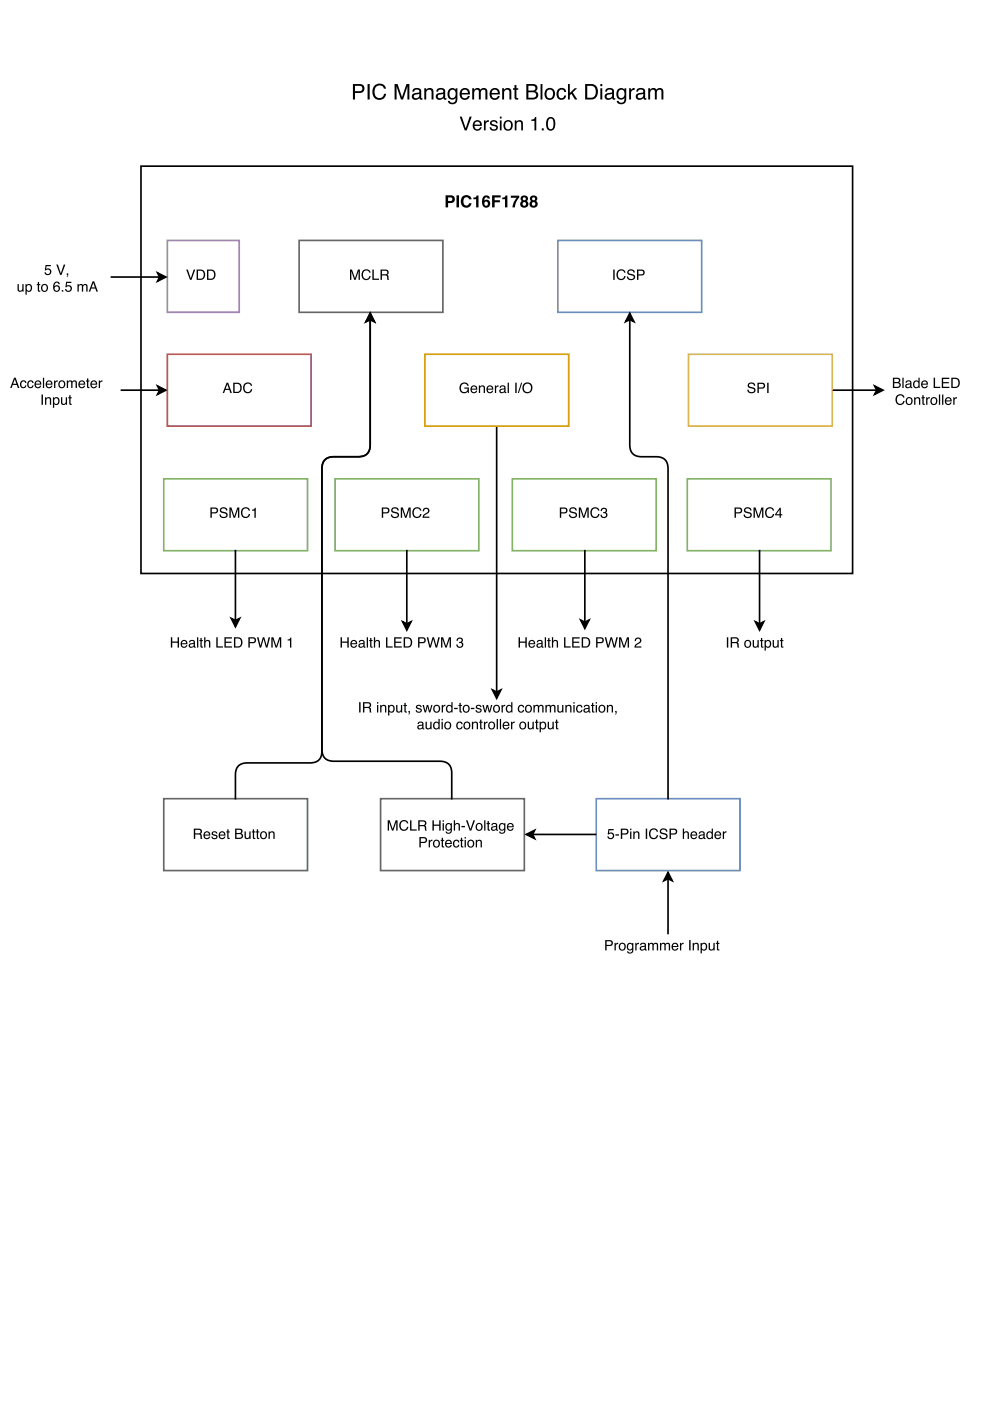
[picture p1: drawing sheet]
<svg xmlns="http://www.w3.org/2000/svg" width="210mm" height="297mm" viewBox="0 0 210 297" stroke-linecap="round" stroke-linejoin="round" font-family="sans-serif">
<g fill="#000">
<path d="M74.8 17.8h1.5a.95 .95 0 0 1 1 1 .95 .95 0 0 1-1 .9h-1v1.4h-.5zM75.3 18.2v1.1h.9a.58 .58 0 0 0 .6-.5 .58 .58 0 0 0-.6-.6zM77.9 17.8h.5v3.3h-.5zM79.3 18.2a1.43 1.43 0 0 1 1.5-.5 1.43 1.43 0 0 1 1 1.1h-.4a1.05 1.05 0 0 0-1.3-.6 1.05 1.05 0 0 0-.7 1.3 1.03 1.03 0 0 0 .8 1.3 1.03 1.03 0 0 0 1.2-.9h.5a1.47 1.47 0 0 1-1.7 1.3 1.47 1.47 0 0 1-1.2-1.8l.1-.6zM83.7 17.8h.6l.9 2.8 1-2.8h.6v3.3h-.4v-2.8l-.9 2.8h-.5l-.9-2.8v2.8h-.4zM87.8 20.3a.57 .57 0 0 0 .6 .6 .57 .57 0 0 0 .5-.7v-.3zM87.6 19a1.03 1.03 0 0 1 1.7 .3v1.4l.3 .1v.3a.45 .45 0 0 1-.7-.3 .82 .82 0 0 1-1.1 .3 .82 .82 0 0 1-.3-1.1l1.4-.5a.54 .54 0 0 0-.5-.5 .54 .54 0 0 0-.6 .4h-.4zM90 18.7h.3v.3a.85 .85 0 0 1 1-.3 .85 .85 0 0 1 .6 .9v1.5h-.4v-1.5a.59 .59 0 0 0-.7-.6 .59 .59 0 0 0-.4 .8v1.3h-.4zM92.9 20.3a.57 .57 0 0 0 .6 .6 .57 .57 0 0 0 .5-.7v-.3zM92.6 19a1.03 1.03 0 0 1 1.8 .3v1.4l.3 .1v.3a.45 .45 0 0 1-.7-.3 .82 .82 0 0 1-1.1 .3 .82 .82 0 0 1-.3-1.1l1.4-.5a.54 .54 0 0 0-.5-.5 .54 .54 0 0 0-.6 .4h-.4zM95.2 19a.9 .9 0 0 1 1.4 0v-.3h.4v2.2a1.04 1.04 0 0 1-.8 1.2 1.04 1.04 0 0 1-1.2-.7h.4a.69 .69 0 0 0 .9 .3 .69 .69 0 0 0 .3-.9 1.02 1.02 0 0 1-1.3 .2 1.02 1.02 0 0 1-.4-1.3zM95.5 19.2a.99 .99 0 0 0 .4 1.6 .92 .92 0 0 0 .7-.9 .92 .92 0 0 0-.6-.9zM97.8 19a1.1 1.1 0 0 1 1.3-.2 1.1 1.1 0 0 1 .5 1.2h-1.7a.68 .68 0 0 0 .5 .8 .68 .68 0 0 0 .8-.5h.4a1.15 1.15 0 0 1-1.6 .8 1.15 1.15 0 0 1-.5-1.7zM98.1 19.2l-.2 .5h1.3a.66 .66 0 0 0-.4-.6 .66 .66 0 0 0-.7 .1zM100.1 18.7h.4v.3a.78 .78 0 0 1 1.4 0 .79 .79 0 0 1 .9-.3 .79 .79 0 0 1 .5 .8v1.6h-.4v-1.7a.51 .51 0 0 0-.6-.4 .51 .51 0 0 0-.4 .7v1.4h-.4v-1.6a.53 .53 0 0 0-.7-.4 .53 .53 0 0 0-.3 .7v1.3h-.4zM104.1 19a1.1 1.1 0 0 1 1.3-.2 1.1 1.1 0 0 1 .6 1.2h-1.8a.68 .68 0 0 0 .5 .8 .68 .68 0 0 0 .8-.5h.4a1.15 1.15 0 0 1-1.5 .8 1.15 1.15 0 0 1-.5-1.7zM104.4 19.2l-.2 .5h1.4a.66 .66 0 0 0-.4-.6 .66 .66 0 0 0-.8 .1zM106.5 18.7h.4v.3a.85 .85 0 0 1 .9-.3 .85 .85 0 0 1 .6 .9v1.5h-.4v-1.5a.59 .59 0 0 0-.7-.6 .59 .59 0 0 0-.4 .8v1.3h-.4zM109.1 18h.4v.7h.4v.3h-.4v1.6l.1 .2h.3v.3a.57 .57 0 0 1-.8-.5v-1.6h-.3v-.3h.3zM112 18.2v1h.8a.53 .53 0 0 0 .7-.5 .53 .53 0 0 0-.7-.5zM112 19.6v1.1h1a.59 .59 0 0 0 .7-.6 .59 .59 0 0 0-.8-.5zM111.6 17.8h1.4a.81 .81 0 0 1 .9 .5 .81 .81 0 0 1-.4 1 .93 .93 0 0 1 .6 1.2 .93 .93 0 0 1-1.1 .6h-1.4zM114.6 17.8h.4v3.3h-.4zM116.2 19.1a.9 .9 0 0 0-.3 1.2 .9 .9 0 0 0 1.1 .4 1.02 1.02 0 0 0-.4-1.7zM115.8 19a1.2 1.2 0 0 1 1.6 0 1.2 1.2 0 0 1 .1 1.6 1.16 1.16 0 0 1-1.6 .4 1.16 1.16 0 0 1-.4-1.6zM118.3 19a.98 .98 0 0 1 1-.3 .98 .98 0 0 1 .7 .8h-.4a.62 .62 0 0 0-.7-.5 .62 .62 0 0 0-.5 .7 .69 .69 0 0 0 .2 1 .69 .69 0 0 0 .9-.1l.1-.3h.4a1.06 1.06 0 0 1-1.3 .8 1.06 1.06 0 0 1-.7-1.4zM120.4 17.8h.4v1.9l1-1h.6l-1 .9 1 1.5h-.5l-.8-1.2-.3 .3v.9h-.4zM124.5 18.2v2.5h.8a1.28 1.28 0 0 0 1-1.2 1.28 1.28 0 0 0-1-1.3zM124.1 17.8a2.74 2.74 0 0 1 2.1 .3 1.87 1.87 0 0 1-.4 2.9l-1.7 .1zM127.3 18.7h.4v2.4h-.4zM127.3 17.8h.4v.5h-.4zM128.7 20.3a.57 .57 0 0 0 .6 .6 .57 .57 0 0 0 .5-.7v-.3zM128.4 19a1.03 1.03 0 0 1 1.8 .3v1.4l.3 .1v.3a.45 .45 0 0 1-.7-.3 .82 .82 0 0 1-1.1 .3 .82 .82 0 0 1-.3-1.1l1.4-.5a.54 .54 0 0 0-.5-.5 .54 .54 0 0 0-.6 .4h-.4zM131 19a.9 .9 0 0 1 1.4 0v-.3h.4v2.2a1.04 1.04 0 0 1-.8 1.2 1.04 1.04 0 0 1-1.2-.7h.4a.69 .69 0 0 0 .9 .3 .69 .69 0 0 0 .3-.9 1.02 1.02 0 0 1-1.3 .2 1.02 1.02 0 0 1-.4-1.3zM131.3 19.2a.99 .99 0 0 0 .4 1.6 .92 .92 0 0 0 .7-.9 .92 .92 0 0 0-.6-.9zM133.4 18.7h.4v.4l.3-.4h.5l-.1 .4a.62 .62 0 0 0-.7 .6v1.4h-.4zM135.3 20.3a.57 .57 0 0 0 .6 .6 .57 .57 0 0 0 .5-.7v-.3zM135 19a1.03 1.03 0 0 1 1.8 .3v1.4l.3 .1v.3a.45 .45 0 0 1-.7-.3 .82 .82 0 0 1-1.1 .3 .82 .82 0 0 1-.3-1.1l1.4-.5a.54 .54 0 0 0-.5-.5 .54 .54 0 0 0-.6 .4h-.4zM137.4 18.7h.4v.3a.78 .78 0 0 1 1.4 0 .79 .79 0 0 1 .9-.3 .79 .79 0 0 1 .6 .8v1.6h-.5v-1.7a.51 .51 0 0 0-.6-.4 .51 .51 0 0 0-.3 .7v1.4h-.5v-1.6a.53 .53 0 0 0-.6-.4 .53 .53 0 0 0-.4 .7v1.3h-.4z"/>
<path d="M97.5 24.7h.4l.8 2.5 .9-2.5h.4l-1 2.9h-.5zM100.5 25.8a.97 .97 0 0 1 1.2-.2 .97 .97 0 0 1 .5 1.1h-1.6a.61 .61 0 0 0 .5 .7 .61 .61 0 0 0 .7-.4h.3a1 1 0 0 1-1.3 .7 1 1 0 0 1-.5-1.4zM100.8 26l-.2 .4h1.2a.58 .58 0 0 0-.3-.6 .58 .58 0 0 0-.7 .2zM102.6 25.5h.3v.4l.4-.4h.3v.4a.55 .55 0 0 0-.6 .5v1.2h-.4zM104.1 25.6a.86 .86 0 0 1 1.4 .5h-.3a.45 .45 0 0 0-.5-.3 .45 .45 0 0 0-.4 .4l.2 .1a.91 .91 0 0 1 1.1 .9 .92 .92 0 0 1-1 .5 .92 .92 0 0 1-.8-.7h.4a.52 .52 0 0 0 .5 .4 .52 .52 0 0 0 .5-.5h-.1a1.07 1.07 0 0 1-1.2-1zM106 25.5h.3v2.1h-.3zM106 24.7h.3v.4h-.3zM107.4 25.9a.8 .8 0 0 0-.3 1 .8 .8 0 0 0 1 .4 .8 .8 0 0 0 .2-1 .8 .8 0 0 0-.9-.4zM107 25.8a1.08 1.08 0 0 1 1.8 .7 1.08 1.08 0 0 1-1.6 1.1l-.4-.7v-.6zM109.1 25.5h.4v.3a.75 .75 0 0 1 .9-.3 .75 .75 0 0 1 .5 .8v1.3h-.4v-1.3a.53 .53 0 0 0-.6-.5 .53 .53 0 0 0-.4 .7v1.1h-.4zM112.7 25.4l.5-.2 .2-.4h.3v2.8h-.4v-2h-.6zM114.9 27.2h.4v.4h-.4zM116.2 25a1.05 1.05 0 0 1 1.2 .1 1.05 1.05 0 0 1 .3 1.1 1.08 1.08 0 0 1-.3 1.2 1.08 1.08 0 0 1-1.2 .1 2.13 2.13 0 0 1 0-2.5zM116.4 25.3a1.89 1.89 0 0 0 .1 2.1h.4a1.71 1.71 0 0 0 .1-2.2z"/>
</g>
<path d="M29.9 35.2h150.9v86.4h-150.9z" fill="#fff"/>
<g fill="none" stroke="#000" stroke-width=".35">
<path d="M29.9 35.2h150.9v86.4h-150.9zM23.5 58.7h10.3M33.4 57.8l1.8 .9-1.8 .9 .4-.9zM78.5 66.4l.9 1.8-.9-.4-.9 .4zM133.5 66.4l.9 1.8-.9-.4-.9 .4zM133.5 67.8v26.5a2.25 2.25 0 0 0 2.6 2.5h3a2.25 2.25 0 0 1 2.5 2.6v70.1M25.6 82.7h8.2M33.4 81.8l1.8 .9-1.8 .9 .4-.9zM105.3 90.5v56.2M176.6 82.7h9.3M185.4 81.8l1.8 .9-1.8 .9 .5-.9zM49.9 116.6v15"/>
<path d="M86.3 116.6v15.7M124 116.6v15.3M161 116.6v15.7M49 131.1l.9 .5 .9-.5-.9 1.8zM85.4 131.8l.9 .5 .8-.5-.8 1.8zM123.1 131.5l.9 .4 .9-.4-.9 1.7zM160.2 131.8l.8 .5 .9-.5-.9 1.8zM104.4 146.3l.9 .4 .9-.4-.9 1.8zM49.9 169.5v-5.2a2.25 2.25 0 0 1 2.6-2.6h13.2a2.25 2.25 0 0 0 2.6-2.5v-59.8a2.25 2.25 0 0 1 2.5-2.6h5.2a2.25 2.25 0 0 0 2.5-2.5v-26.5v26.5a2.25 2.25 0 0 1-2.5 2.5h-5.2a2.25 2.25 0 0 0-2.5 2.6v59.5a2.25 2.25 0 0 0 2.5 2.5h22.4a2.25 2.25 0 0 1 2.6 2.5v5.6M111.6 176.9l1.8-.9-.5 .9 .5 .9zM112.9 176.9h13.6M141.6 185l.9 1.7-.9-.4-.8 .4z"/>
<path d="M141.6 186.3v11.8"/>
</g>
<g fill="#000">
<path d="M33.4 57.8l1.8 .9-1.8 .9 .4-.9zM78.5 66.4l.9 1.8-.9-.4-.9 .4zM133.5 66.4l.9 1.8-.9-.4-.9 .4zM33.4 81.8l1.8 .9-1.8 .9 .4-.9zM185.4 81.8l1.8 .9-1.8 .9 .5-.9zM49 131.1l.9 .5 .9-.5-.9 1.8zM85.4 131.8l.9 .5 .8-.5-.8 1.8zM123.1 131.5l.9 .4 .9-.4-.9 1.7zM160.2 131.8l.8 .5 .9-.5-.9 1.8zM104.4 146.3l.9 .4 .9-.4-.9 1.8zM111.6 176.9l1.8-.9-.5 .9 .5 .9zM141.6 185l.9 1.7-.9-.4-.8 .4z"/>
<path d="M9.7 56.2h1.1v.2h-.9l-.1 .6a.73 .73 0 0 1 1 .4 .73 .73 0 0 1-.5 1 .73 .73 0 0 1-.9-.7h.3a.47 .47 0 0 0 .7 .3 .47 .47 0 0 0 .1-.8 .47 .47 0 0 0-.8 .1h-.2zM11.9 56.1h.4l.6 1.9 .6-1.9h.4l-.8 2.2h-.4zM14.2 58h.3l-.1 .6-.2 .1 .1-.4h-.1z"/>
<path d="M39.5 57.2h.3l.6 1.8 .7-1.8h.3l-.8 2.1h-.3zM42 57.4v1.7h.5a.86 .86 0 0 0 .7-.9 .86 .86 0 0 0-.7-.8zM41.7 57.2h.9a1.11 1.11 0 0 1 .9 1 1.11 1.11 0 0 1-.9 1.1h-.9zM44.2 57.4v1.7h.5a.86 .86 0 0 0 .7-.9 .86 .86 0 0 0-.7-.8zM43.9 57.2h.9a1.11 1.11 0 0 1 .9 1 1.11 1.11 0 0 1-.9 1.1h-.9z"/>
<path d="M74.2 57.2h.4l.7 1.8 .6-1.8h.4v2.1h-.3v-1.8l-.6 1.8h-.3l-.6-1.8v1.8h-.3zM76.9 57.4a.95 .95 0 0 1 1-.3 .95 .95 0 0 1 .7 .7h-.3a.7 .7 0 0 0-.9-.4 .7 .7 0 0 0-.4 .9 .69 .69 0 0 0 .5 .8 .69 .69 0 0 0 .8-.6h.3a1.02 1.02 0 0 1-1.3 .8 1.02 1.02 0 0 1-.6-1.4zM79 57.2h.2v1.9h1.2v.2h-1.4zM81 57.4v.8h.7a.38 .38 0 0 0 .4-.4 .38 .38 0 0 0-.4-.4zM80.7 57.2a1.88 1.88 0 0 1 1.6 .1l.1 .6-.3 .4 .2 .2 .2 .8h-.4l-.1-.8-.3-.1h-.7v.9h-.3z"/>
<path d="M95 41.9v.7h.5a.38 .38 0 0 0 .4-.4 .38 .38 0 0 0-.4-.3zM94.5 41.4h1.1a.82 .82 0 0 1 .8 .9 .82 .82 0 0 1-.9 .7h-.5v1h-.5zM96.8 41.4h.5v2.6h-.5zM98.1 41.7a1.12 1.12 0 0 1 1.1-.3 1.12 1.12 0 0 1 .8 .9h-.6a.64 .64 0 0 0-.8-.4 .64 .64 0 0 0-.3 .8 .63 .63 0 0 0 .3 .8 .63 .63 0 0 0 .8-.4h.6a1.18 1.18 0 0 1-1.5 .9 1.18 1.18 0 0 1-.8-1.6zM100.4 41.9a.52 .52 0 0 0 .6-.4h.5v2.5h-.5v-1.8h-.6zM102.6 43.2a.45 .45 0 0 0 .9 0 .45 .45 0 0 0-.9 0zM102.5 41.7a.8 .8 0 0 1 .8-.2 .8 .8 0 0 1 .6 .6h-.5a.37 .37 0 0 0-.5-.2 .37 .37 0 0 0-.2 .5v.1a.85 .85 0 0 1 1.2 .3 .85 .85 0 0 1-.4 1.2 .85 .85 0 0 1-1.1-.4l-.2-1.1zM104.3 41.4h1.9v.5h-1.3v.6h1.1v.4h-1.1v1.1h-.6zM106.5 41.9a.52 .52 0 0 0 .7-.4h.4v2.5h-.5v-1.8h-.6zM108.3 41.5h1.8v.4l-.7 1.1-.2 1h-.5v-.4l.2-.7 .7-1h-1.3zM110.8 43.2a.39 .39 0 0 0 .7 0 .39 .39 0 0 0-.7 0zM110.6 41.6a.73 .73 0 0 1 1.1-.1 .73 .73 0 0 1 0 1.1 .8 .8 0 0 1 .1 1.2 .8 .8 0 0 1-1.2 0 .8 .8 0 0 1 .1-1.2l-.3-.5zM110.8 42.2a.35 .35 0 0 0 .7 0 .35 .35 0 0 0-.7 0zM112.7 43.2a.4 .4 0 0 0 .8 0 .4 .4 0 0 0-.8 0zM112.6 41.6a.73 .73 0 0 1 1-.1 .73 .73 0 0 1 0 1.1 .8 .8 0 0 1 .1 1.2 .8 .8 0 0 1-1.1 0 .8 .8 0 0 1 0-1.2l-.3-.5zM112.8 42.2a.35 .35 0 0 0 .7 0 .35 .35 0 0 0-.7 0z"/>
<path d="M130 57.2h.3v2.1h-.3zM131 57.4a.95 .95 0 0 1 .9-.3 .95 .95 0 0 1 .7 .7h-.3a.7 .7 0 0 0-.9-.4 .7 .7 0 0 0-.4 .9 .69 .69 0 0 0 .5 .8 .69 .69 0 0 0 .9-.6h.2a1.02 1.02 0 0 1-1.3 .8 1.02 1.02 0 0 1-.6-1.4zM133.2 57.3a.86 .86 0 0 1 1.4 .5h-.3a.51 .51 0 0 0-.5-.4 .51 .51 0 0 0-.5 .5l.2 .1a.84 .84 0 0 1 1.1 .9 .93 .93 0 0 1-.9 .5 .93 .93 0 0 1-.8-.8h.3a.58 .58 0 0 0 .6 .6 .58 .58 0 0 0 .5-.6l-.4-.2a.67 .67 0 0 1-.8-.3 .67 .67 0 0 1 .1-.8zM135.1 57.2h.9a.63 .63 0 0 1 .7 .6 .63 .63 0 0 1-.7 .6h-.6v.9h-.3zM135.4 57.4v.8h.5a.38 .38 0 0 0 .5-.4 .38 .38 0 0 0-.5-.4z"/>
<path d="M3.7 60.2h.3v1.1a.41 .41 0 0 0 .5 .3 .41 .41 0 0 0 .2-.6v-.8h.3v1.6h-.3l.1-.2a.55 .55 0 0 1-.7 .3 .55 .55 0 0 1-.4-.6zM5.8 60.6a.56 .56 0 0 0-.2 .7 .56 .56 0 0 0 .8 .2 .56 .56 0 0 0 .1-.7 .56 .56 0 0 0-.7-.2zM5.4 60.2h.3v.3a.7 .7 0 0 1 .9-.1 .7 .7 0 0 1 .2 .9 .62 .62 0 0 1-.5 .6 .62 .62 0 0 1-.6-.2v.8h-.3zM8 59.8h.3v.4h.2v.3h-.2v1l.2 .1v.2h-.3l-.2-.1v-1.2h-.2v-.3h.2zM9.1 60.6a.56 .56 0 0 0-.1 .8 .56 .56 0 0 0 .8 .1 .55 .55 0 0 0 .1-.8 .55 .55 0 0 0-.8-.1zM8.9 60.4a.78 .78 0 0 1 1.1 .1 .78 .78 0 0 1-.1 1.1 .78 .78 0 0 1-1.1-.1l-.1-.7zM11.5 59.9l.8-.2 .3 .4 .1 .2h-.3a.44 .44 0 0 0-.5-.4 .44 .44 0 0 0-.3 .6l-.1 .2a.71 .71 0 0 1 1.1 .1 .71 .71 0 0 1-.3 1.1 .71 .71 0 0 1-.9-.4l-.1-.9zM11.6 61.2a.46 .46 0 0 0 .9 0 .46 .46 0 0 0-.9 0zM13.1 61.5h.3v.3h-.3zM14 59.7h1.1v.3h-.9l-.1 .6a.73 .73 0 0 1 1.1 .3 .73 .73 0 0 1-.5 1 .73 .73 0 0 1-.9-.6h.3a.47 .47 0 0 0 .7 .2 .47 .47 0 0 0 0-.7 .47 .47 0 0 0-.7 .1h-.2zM16.4 60.2h.3v.3a.52 .52 0 0 1 .9 0 .53 .53 0 0 1 .6-.3 .53 .53 0 0 1 .4 .6v1h-.3v-1.2l-.3-.2-.3 .3-.1 1.1h-.2v-1a.36 .36 0 0 0-.5-.4 .36 .36 0 0 0-.2 .6v.8h-.3zM19.8 60l-.4 .9h.7zM19.6 59.6h.4l.8 2.2h-.4l-.2-.6h-.9l-.2 .6h-.3z"/>
<path d="M3.1 80.4l-.3 1h.7zM3 80.1h.3l.8 2.2h-.3l-.2-.7h-.9l-.2 .7h-.3zM4.4 80.9a.65 .65 0 0 1 .7-.3 .65 .65 0 0 1 .5 .6h-.3a.44 .44 0 0 0-.5-.3 .44 .44 0 0 0-.3 .6 .42 .42 0 0 0 .3 .6 .42 .42 0 0 0 .5-.4h.3a.72 .72 0 0 1-.9 .6 .72 .72 0 0 1-.4-1zM6 80.9a.65 .65 0 0 1 .7-.3 .65 .65 0 0 1 .4 .6h-.2a.44 .44 0 0 0-.6-.3 .44 .44 0 0 0-.3 .6 .42 .42 0 0 0 .4 .6 .42 .42 0 0 0 .5-.4h.2a.72 .72 0 0 1-.9 .6 .72 .72 0 0 1-.4-1zM7.5 80.9a.73 .73 0 0 1 .9-.2 .73 .73 0 0 1 .4 .9h-1.2a.45 .45 0 0 0 .3 .5 .45 .45 0 0 0 .6-.3h.2a.78 .78 0 0 1-1.1 .4 .78 .78 0 0 1-.2-1.1zM7.7 81l-.1 .3h.9l-.3-.4zM9.1 80.1h.3v2.2h-.3zM9.9 80.9a.73 .73 0 0 1 .9-.2 .73 .73 0 0 1 .3 .9h-1.1a.45 .45 0 0 0 .3 .5 .45 .45 0 0 0 .5-.3h.3a.78 .78 0 0 1-1.1 .4 .78 .78 0 0 1-.2-1.1zM10.1 81l-.1 .3h.9l-.3-.4zM11.5 80.7h.2v.2l.5-.3v.3l-.2 .1-.2 .2-.1 1.1h-.2zM12.7 81a.56 .56 0 0 0 0 .8 .56 .56 0 0 0 .8 .1 .55 .55 0 0 0 0-.8 .55 .55 0 0 0-.8-.1zM12.6 80.9a.78 .78 0 0 1 1.1 .1 .78 .78 0 0 1-.2 1.1 .78 .78 0 0 1-1.1-.2v-.6zM14.2 80.7h.2v.2a.52 .52 0 0 1 .9 0 .53 .53 0 0 1 .6-.2 .53 .53 0 0 1 .4 .5v1.1h-.3v-1.3l-.2-.1-.4 .2v1.2h-.3v-1.1a.36 .36 0 0 0-.5-.3 .36 .36 0 0 0-.2 .5v.9h-.2zM16.8 80.9a.73 .73 0 0 1 .9-.2 .73 .73 0 0 1 .4 .9h-1.2a.45 .45 0 0 0 .3 .5 .45 .45 0 0 0 .6-.3h.2a.78 .78 0 0 1-1.1 .4 .78 .78 0 0 1-.2-1.1zM17 81l-.1 .3h.9l-.3-.4zM18.4 80.2h.3v.5h.3v.2h-.3v1l.3 .2v.2h-.4l-.1-.2-.1-1.2h-.2v-.2h.2zM19.4 80.9a.73 .73 0 0 1 .8-.2 .73 .73 0 0 1 .4 .9h-1.2a.45 .45 0 0 0 .4 .5 .45 .45 0 0 0 .5-.3h.3a.78 .78 0 0 1-1.1 .4 .78 .78 0 0 1-.3-1.1zM19.6 81l-.2 .3h.9l-.3-.4zM20.9 80.7h.3v.2l.5-.3v.3l-.2 .1-.3 .2v1.1h-.3z"/>
<path d="M8.8 83.6h.3v2.2h-.3zM9.5 84.2h.3v.3a.57 .57 0 0 1 .7-.3 .57 .57 0 0 1 .3 .6v1h-.2v-1a.39 .39 0 0 0-.5-.3 .39 .39 0 0 0-.3 .5v.8h-.3zM11.6 84.5a.56 .56 0 0 0-.1 .8 .56 .56 0 0 0 .7 .2 .56 .56 0 0 0 .1-.8 .56 .56 0 0 0-.7-.2zM11.2 84.2h.3v.2a.7 .7 0 0 1 .9-.1 .7 .7 0 0 1 .2 1 .62 .62 0 0 1-.4 .6 .62 .62 0 0 1-.7-.3v.9h-.3zM12.9 84.2h.3v1.1a.41 .41 0 0 0 .5 .3 .41 .41 0 0 0 .2-.6v-.8h.3v1.6h-.2v-.2a.55 .55 0 0 1-.7 .2 .55 .55 0 0 1-.4-.5zM14.7 83.8h.3v.4h.2v.2h-.2v1.1l.2 .1v.2h-.4l-.1-.2v-1.2h-.2v-.2h.2z"/>
<path d="M48.2 81.5l-.4 .9h.7zM48 81.1h.4l.8 2.2h-.4l-.2-.6h-.8l-.3 .6h-.3zM49.7 81.4v1.7h.6a.86 .86 0 0 0 .7-.9 .86 .86 0 0 0-.7-.8zM49.5 81.1h.8a1.11 1.11 0 0 1 1 1.1 1.11 1.11 0 0 1-1 1.1h-.8zM51.8 81.4a.95 .95 0 0 1 .9-.3 .95 .95 0 0 1 .8 .7h-.3a.7 .7 0 0 0-.9-.4 .7 .7 0 0 0-.5 .9 .69 .69 0 0 0 .6 .8 .69 .69 0 0 0 .8-.6h.3a1.02 1.02 0 0 1-1.3 .8 1.02 1.02 0 0 1-.6-1.4z"/>
<path d="M97.7 81.4a.97 .97 0 0 1 1.7 .4h-.3a.76 .76 0 0 0-1.1-.4 .76 .76 0 0 0-.3 1.1 .7 .7 0 0 0 .8 .6 .7 .7 0 0 0 .6-.7h-.6v-.2h.9v1.1h-.2v-.3a1.03 1.03 0 0 1-1.4 .2 1.03 1.03 0 0 1-.4-1.3zM100 81.9a.73 .73 0 0 1 .8-.1 .73 .73 0 0 1 .4 .8h-1.2a.45 .45 0 0 0 .4 .5 .45 .45 0 0 0 .5-.3h.3a.78 .78 0 0 1-1.1 .5 .78 .78 0 0 1-.3-1.2zM100.2 82.1l-.2 .3h.9l-.3-.4zM101.5 81.7h.3v.3a.57 .57 0 0 1 .6-.3 .57 .57 0 0 1 .4 .6v1h-.2v-1a.39 .39 0 0 0-.5-.3 .39 .39 0 0 0-.3 .5v.8h-.3zM103.3 81.9a.73 .73 0 0 1 .9-.1 .73 .73 0 0 1 .4 .8h-1.2a.45 .45 0 0 0 .4 .5 .45 .45 0 0 0 .5-.3h.3a.78 .78 0 0 1-1.1 .5 .78 .78 0 0 1-.3-1.2zM103.6 82.1l-.2 .3h.9l-.3-.4zM104.9 81.7h.3v.3l.5-.3v.3h-.3l-.2 .2v1.1h-.3zM106.2 82.8a.38 .38 0 0 0 .5 .3 .38 .38 0 0 0 .2-.6zM106 81.9a.71 .71 0 0 1 1.2 .2v1h.2l-.2 .3a.45 .45 0 0 0-.7 0 .49 .49 0 0 1-.6-.4 .49 .49 0 0 1 .5-.6l.5-.1a.36 .36 0 0 0-.3-.4 .36 .36 0 0 0-.4 .3h-.3zM107.6 81.1h.3v2.2h-.3zM109.2 81.1h.3v2.2h-.3zM110.5 81.1h.2l-.7 2.2h-.2zM110.7 82.2a1.15 1.15 0 0 1 2.3 0 1.15 1.15 0 0 1-2.3 0zM111.3 81.6a.85 .85 0 0 0-.1 1.2 .85 .85 0 0 0 1.2 0 .85 .85 0 0 0 .1-1.1 .85 .85 0 0 0-1.2-.1z"/>
<path d="M158.7 81.3a.86 .86 0 0 1 1.4 .5h-.3a.51 .51 0 0 0-.5-.5 .51 .51 0 0 0-.5 .5l.3 .2a.84 .84 0 0 1 1.1 .9 .93 .93 0 0 1-1 .5 .93 .93 0 0 1-.8-.8h.3a.58 .58 0 0 0 .6 .5 .58 .58 0 0 0 .6-.5l-.5-.2a.67 .67 0 0 1-.8-.3 .67 .67 0 0 1 .1-.8zM160.6 81.1h1a.63 .63 0 0 1 .6 .7 .63 .63 0 0 1-.6 .6h-.7v.9h-.3zM160.9 81.4v.8h.6a.38 .38 0 0 0 .4-.4 .38 .38 0 0 0-.4-.4zM162.7 81.1h.3v2.2h-.3z"/>
<path d="M189.6 80.3v.7h.5a.35 .35 0 0 0 .5-.3 .35 .35 0 0 0-.5-.4zM189.6 81.2v.8h.6a.4 .4 0 0 0 .5-.4 .4 .4 0 0 0-.5-.4zM189.3 80.1h1a.54 .54 0 0 1 .6 .3 .54 .54 0 0 1-.3 .7 .62 .62 0 0 1 .4 .8 .62 .62 0 0 1-.8 .4h-.9zM191.3 80.1h.3v2.2h-.3zM192.2 81.7a.38 .38 0 0 0 .5 .4 .38 .38 0 0 0 .2-.6zM192.1 80.8a.71 .71 0 0 1 1.1 .3l.1 .9 .1 .1-.1 .2a.45 .45 0 0 0-.7 0 .49 .49 0 0 1-.7-.4 .49 .49 0 0 1 .5-.5l.6-.2a.36 .36 0 0 0-.4-.4 .36 .36 0 0 0-.4 .4h-.2zM194 81a.55 .55 0 0 0-.1 .8 .55 .55 0 0 0 .7 .1 .55 .55 0 0 0 .1-.7 .55 .55 0 0 0-.7-.2zM193.9 80.8l.5-.1 .3 .2v-.8h.3v2.2h-.3v-.3a.73 .73 0 0 1-1 .1 .73 .73 0 0 1 0-1zM195.5 80.9a.73 .73 0 0 1 .9-.2 .73 .73 0 0 1 .3 .9h-1.1a.45 .45 0 0 0 .3 .5 .45 .45 0 0 0 .6-.3h.2a.78 .78 0 0 1-1.1 .4 .78 .78 0 0 1-.2-1.1zM195.7 81l-.1 .3h.9l-.3-.4zM198 80.1h.3v1.9h1.1v.3h-1.4zM199.7 80.1h1.6v.2h-1.3v.7h1.2v.3h-1.2v.7h1.3v.3h-1.6zM202 80.3v1.7h.5a.86 .86 0 0 0 .7-.8 .86 .86 0 0 0-.7-.9zM201.7 80.1h.9a1.11 1.11 0 0 1 .9 1.1 1.11 1.11 0 0 1-.9 1.1h-.9z"/>
<path d="M190.1 83.9a.95 .95 0 0 1 1-.3 .95 .95 0 0 1 .7 .7h-.3a.7 .7 0 0 0-.9-.4 .7 .7 0 0 0-.4 .9 .69 .69 0 0 0 .5 .8 .69 .69 0 0 0 .8-.6h.3a1.02 1.02 0 0 1-1.3 .8 1.02 1.02 0 0 1-.6-1.4zM192.4 84.6a.56 .56 0 0 0 0 .8 .56 .56 0 0 0 .7 0 .55 .55 0 0 0 .1-.7 .55 .55 0 0 0-.8-.1zM192.2 84.4a.78 .78 0 0 1 1.1 .1 .78 .78 0 0 1-.1 1.1 .78 .78 0 0 1-1.1-.1l-.1-.7zM193.8 84.2h.3v.3a.57 .57 0 0 1 .6-.3 .57 .57 0 0 1 .4 .6v1h-.3v-1a.39 .39 0 0 0-.4-.3 .39 .39 0 0 0-.3 .5v.8h-.3zM195.6 83.8h.2v.4h.3v.2h-.3v1.1l.3 .1v.2h-.4l-.1-.2v-1.2h-.2v-.2h.2zM196.4 84.2h.2v.3l.5-.3v.3h-.2l-.2 .2-.1 1.1h-.2zM197.6 84.6a.56 .56 0 0 0 0 .8 .56 .56 0 0 0 .8 0 .55 .55 0 0 0 0-.7 .55 .55 0 0 0-.8-.1zM197.5 84.4a.78 .78 0 0 1 1.1 .1 .78 .78 0 0 1-.1 1.1 .78 .78 0 0 1-1.2-.1v-.7zM199.1 83.6h.2v2.2h-.2zM199.7 83.6h.3v2.2h-.3zM200.5 84.4a.73 .73 0 0 1 .9-.1 .73 .73 0 0 1 .4 .8h-1.2a.45 .45 0 0 0 .4 .5 .45 .45 0 0 0 .5-.3h.3a.78 .78 0 0 1-1.2 .5 .78 .78 0 0 1-.2-1.2zM200.8 84.6l-.2 .3h.9l-.3-.5zM202.1 84.2h.3v.3l.5-.3v.3h-.3l-.2 .2v1.1h-.3z"/>
<path d="M44.6 107.6h1a.63 .63 0 0 1 .6 .6 .63 .63 0 0 1-.6 .7h-.7v.9h-.3zM44.9 107.9v.7h.6a.38 .38 0 0 0 .4-.4 .38 .38 0 0 0-.4-.3zM46.8 107.7a.86 .86 0 0 1 1.4 .5h-.3a.51 .51 0 0 0-.5-.4 .51 .51 0 0 0-.5 .5l.3 .2a.84 .84 0 0 1 1 .9 .93 .93 0 0 1-.9 .4 .93 .93 0 0 1-.8-.7h.3a.58 .58 0 0 0 .6 .5 .58 .58 0 0 0 .6-.5l-.5-.3a.67 .67 0 0 1-.8-.2 .67 .67 0 0 1 .1-.9zM48.6 107.6h.5l.6 1.8 .6-1.8h.4v2.2h-.2v-1.9l-.7 1.9h-.3l-.6-1.9v1.9h-.3zM51.3 107.9a.95 .95 0 0 1 1-.4 .95 .95 0 0 1 .7 .8h-.3a.7 .7 0 0 0-.9-.5 .7 .7 0 0 0-.4 .9 .69 .69 0 0 0 .5 .9 .69 .69 0 0 0 .8-.6h.3a1.02 1.02 0 0 1-1.3 .8 1.02 1.02 0 0 1-.6-1.4zM53.4 108.1l.8-.4v2.1h-.3v-1.5h-.5z"/>
<path d="M80.9 107.6h1a.63 .63 0 0 1 .7 .6 .63 .63 0 0 1-.7 .7h-.7v.9h-.3zM81.2 107.9v.7h.6a.38 .38 0 0 0 .5-.4 .38 .38 0 0 0-.5-.3zM83.1 107.7a.86 .86 0 0 1 1.4 .5h-.2a.51 .51 0 0 0-.6-.4 .51 .51 0 0 0-.4 .5l.2 .2a.84 .84 0 0 1 1.1 .9 .93 .93 0 0 1-1 .4 .93 .93 0 0 1-.7-.7h.2a.58 .58 0 0 0 .6 .5 .58 .58 0 0 0 .6-.5l-.4-.3a.67 .67 0 0 1-.8-.2 .67 .67 0 0 1 0-.9zM85 107.6h.4l.6 1.8 .7-1.8h.4v2.2h-.3v-1.9l-.6 1.9h-.3l-.6-1.9v1.9h-.3zM87.7 107.9a.95 .95 0 0 1 .9-.4 .95 .95 0 0 1 .7 .8h-.2a.7 .7 0 0 0-.9-.5 .7 .7 0 0 0-.5 .9 .69 .69 0 0 0 .6 .9 .69 .69 0 0 0 .8-.6h.3a1.02 1.02 0 0 1-1.4 .8 1.02 1.02 0 0 1-.6-1.4zM89.9 107.8a.7 .7 0 0 1 1.1 .2 .7 .7 0 0 1-.5 1l-.6 .5h1.1v.3h-1.4a1.33 1.33 0 0 1 1-1.2 .43 .43 0 0 0-.2-.7 .43 .43 0 0 0-.5 .5h-.3z"/>
<path d="M118.7 107.6h1a.63 .63 0 0 1 .6 .6 .63 .63 0 0 1-.6 .7h-.7v.9h-.3zM119 107.9v.7h.6a.38 .38 0 0 0 .4-.4 .38 .38 0 0 0-.4-.3zM120.9 107.7a.86 .86 0 0 1 1.4 .5h-.3a.51 .51 0 0 0-.5-.4 .51 .51 0 0 0-.5 .5l.2 .2a.84 .84 0 0 1 1.1 .9 .93 .93 0 0 1-.9 .4 .93 .93 0 0 1-.8-.7h.3a.58 .58 0 0 0 .6 .5 .58 .58 0 0 0 .5-.5l-.4-.3a.67 .67 0 0 1-.8-.2 .67 .67 0 0 1 .1-.9zM122.7 107.6h.4l.7 1.8 .6-1.8h.4v2.2h-.3v-1.9l-.6 1.9h-.3l-.6-1.9v1.9h-.3zM125.4 107.9a.95 .95 0 0 1 1-.4 .95 .95 0 0 1 .7 .8h-.3a.7 .7 0 0 0-.9-.5 .7 .7 0 0 0-.4 .9 .69 .69 0 0 0 .5 .9 .69 .69 0 0 0 .8-.6h.3a1.02 1.02 0 0 1-1.3 .8 1.02 1.02 0 0 1-.6-1.4zM127.6 107.8a.61 .61 0 0 1 .9-.1 .61 .61 0 0 1-.1 1 .7 .7 0 0 1-.1 1.2 .7 .7 0 0 1-1-.8h.3a.46 .46 0 0 0 .4 .6 .46 .46 0 0 0 .5-.5 .46 .46 0 0 0-.6-.4v-.2a.4 .4 0 0 0 .5-.3 .4 .4 0 0 0-.3-.5 .4 .4 0 0 0-.5 .4v.2h-.2z"/>
<path d="M155.7 107.6h1a.63 .63 0 0 1 .7 .6 .63 .63 0 0 1-.7 .7h-.7v.9h-.3zM156 107.9v.7h.6a.38 .38 0 0 0 .5-.4 .38 .38 0 0 0-.5-.3zM157.9 107.7a.86 .86 0 0 1 1.4 .5h-.2a.51 .51 0 0 0-.6-.4 .51 .51 0 0 0-.5 .5l.3 .2a.84 .84 0 0 1 1.1 .9 .93 .93 0 0 1-1 .4 .93 .93 0 0 1-.7-.7h.2a.58 .58 0 0 0 .6 .5 .58 .58 0 0 0 .6-.5l-.5-.3a.67 .67 0 0 1-.8-.2 .67 .67 0 0 1 .1-.9zM159.8 107.6h.4l.6 1.8 .6-1.8h.5v2.2h-.3v-1.9l-.6 1.9h-.3l-.7-1.9v1.9h-.2zM162.5 107.9a.95 .95 0 0 1 .9-.4 .95 .95 0 0 1 .7 .8h-.3a.7 .7 0 0 0-.9-.5 .7 .7 0 0 0-.4 .9 .69 .69 0 0 0 .5 .9 .69 .69 0 0 0 .9-.6h.2a1.02 1.02 0 0 1-1.3 .8 1.02 1.02 0 0 1-.6-1.4zM165.3 108.1l-.7 .9h.7zM165.3 107.6h.3v1.4h.3v.3h-.3v.5h-.3v-.5h-.9v-.3z"/>
<path d="M36.2 135.1h.3v.9h1.2v-.9h.3v2.2h-.3v-1h-1.2v1h-.3zM38.5 135.9a.73 .73 0 0 1 .9-.1 .73 .73 0 0 1 .3 .8h-1.1a.45 .45 0 0 0 .3 .5 .45 .45 0 0 0 .6-.3h.2a.78 .78 0 0 1-1.1 .5 .78 .78 0 0 1-.2-1.2zM38.7 136l-.1 .4h.9l-.3-.5zM40.3 136.7a.38 .38 0 0 0 .5 .4 .38 .38 0 0 0 .2-.6zM40.2 135.9a.71 .71 0 0 1 1.1 .2v1h.2l-.1 .2a.45 .45 0 0 0-.7 0 .49 .49 0 0 1-.7-.3 .49 .49 0 0 1 .5-.6l.6-.1a.36 .36 0 0 0-.4-.4 .36 .36 0 0 0-.4 .3h-.2zM41.8 135.1h.2v2.2h-.2zM42.5 135.3h.3v.4h.2v.2h-.2v1.1l.2 .1v.2h-.3l-.2-.2v-1.2h-.2v-.2h.2zM43.3 135.1h.3v.8a.56 .56 0 0 1 .6-.2 .56 .56 0 0 1 .4 .6v1h-.3v-1a.39 .39 0 0 0-.5-.4 .39 .39 0 0 0-.2 .6v.8h-.3zM45.9 135.1h.3v1.9h1.1v.3h-1.4zM47.6 135.1h1.6v.3h-1.3v.6h1.2v.3h-1.2v.7h1.3v.3h-1.6zM49.9 135.4v1.6h.5a.86 .86 0 0 0 .7-.8 .86 .86 0 0 0-.7-.8zM49.6 135.1h.9a1.11 1.11 0 0 1 .9 1.1 1.11 1.11 0 0 1-.9 1.1h-.9zM52.7 135.1h.9a.63 .63 0 0 1 .7 .6 .63 .63 0 0 1-.7 .7h-.6v.9h-.3zM53 135.4v.7h.5a.38 .38 0 0 0 .5-.4 .38 .38 0 0 0-.5-.3zM54.5 135.1h.3l.4 1.8 .5-1.8h.3l.5 1.8 .4-1.8h.4l-.6 2.2h-.3l-.5-1.8-.5 1.8h-.3zM57.5 135.1h.5l.6 1.9 .6-1.9h.4v2.2h-.3l.1-1.8-.7 1.8h-.3l-.6-1.8v1.8h-.3zM61 135.6l.8-.4v2.1h-.3v-1.5h-.5z"/>
<path d="M72.2 135.1h.3v.9h1.1v-.9h.3v2.2h-.3v-1h-1.1v1h-.3zM74.5 135.9a.73 .73 0 0 1 .9-.1 .73 .73 0 0 1 .3 .8h-1.1a.45 .45 0 0 0 .3 .5 .45 .45 0 0 0 .5-.3h.3a.78 .78 0 0 1-1.1 .5 .78 .78 0 0 1-.2-1.2zM74.7 136l-.1 .4h.9l-.3-.5zM76.3 136.7a.38 .38 0 0 0 .5 .4 .38 .38 0 0 0 .2-.6zM76.2 135.9a.71 .71 0 0 1 1.1 .2v1h.2l-.1 .2a.45 .45 0 0 0-.7 0 .49 .49 0 0 1-.7-.3 .49 .49 0 0 1 .5-.6l.5-.1a.36 .36 0 0 0-.3-.4 .36 .36 0 0 0-.4 .3h-.2zM77.8 135.1h.2v2.2h-.2zM78.5 135.3h.3v.4h.2v.2h-.2v1.1l.2 .1v.2h-.4l-.1-.2v-1.2h-.2v-.2h.2zM79.3 135.1h.2v.8a.56 .56 0 0 1 .7-.2 .56 .56 0 0 1 .4 .6v1h-.3v-1a.39 .39 0 0 0-.5-.4 .39 .39 0 0 0-.3 .6v.8h-.2zM81.8 135.1h.3v1.9h1.2v.3h-1.5zM83.6 135.1h1.6v.3h-1.3v.6h1.2v.3h-1.2v.7h1.3v.3h-1.6zM85.9 135.4v1.6h.5a.86 .86 0 0 0 .7-.8 .86 .86 0 0 0-.7-.8zM85.6 135.1h.9a1.11 1.11 0 0 1 .9 1.1 1.11 1.11 0 0 1-.9 1.1h-.9zM88.6 135.1h1a.63 .63 0 0 1 .7 .6 .63 .63 0 0 1-.7 .7h-.7v.9h-.3zM88.9 135.4v.7h.6a.38 .38 0 0 0 .5-.4 .38 .38 0 0 0-.5-.3zM90.5 135.1h.3l.4 1.8 .5-1.8h.3l.5 1.8 .4-1.8h.4l-.6 2.2h-.3l-.5-1.8-.5 1.8h-.4zM93.5 135.1h.4l.7 1.9 .6-1.9h.4v2.2h-.3v-1.8l-.6 1.8h-.3l-.6-1.8v1.8h-.3zM97 135.3a.61 .61 0 0 1 1-.1 .61 .61 0 0 1-.1 1 .7 .7 0 0 1-.2 1.2 .7 .7 0 0 1-1-.8h.3a.46 .46 0 0 0 .4 .6 .46 .46 0 0 0 .5-.5 .46 .46 0 0 0-.6-.4v-.2a.4 .4 0 0 0 .6-.3 .4 .4 0 0 0-.4-.5 .4 .4 0 0 0-.4 .4v.2h-.3z"/>
<path d="M110 135.1h.3v.9h1.1v-.9h.3v2.2h-.3v-1h-1.1v1h-.3zM112.2 135.9a.73 .73 0 0 1 .9-.1 .73 .73 0 0 1 .4 .8h-1.2a.45 .45 0 0 0 .3 .5 .45 .45 0 0 0 .6-.3h.3a.78 .78 0 0 1-1.2 .5 .78 .78 0 0 1-.2-1.2zM112.4 136l-.1 .4h.9l-.3-.5zM114 136.7a.38 .38 0 0 0 .5 .4 .38 .38 0 0 0 .2-.6zM113.9 135.9a.71 .71 0 0 1 1.2 .2v1h.1l-.1 .2a.45 .45 0 0 0-.7 0 .49 .49 0 0 1-.7-.3 .49 .49 0 0 1 .5-.6l.6-.1a.36 .36 0 0 0-.3-.4 .36 .36 0 0 0-.4 .3h-.3zM115.5 135.1h.3v2.2h-.3zM116.2 135.3h.3v.4h.3v.2h-.3v1.1l.3 .1v.2h-.4l-.2-.2v-1.2h-.2v-.2h.2zM117 135.1h.3v.8a.56 .56 0 0 1 .6-.2 .56 .56 0 0 1 .4 .6v1h-.3v-1a.39 .39 0 0 0-.4-.4 .39 .39 0 0 0-.3 .6v.8h-.3zM119.6 135.1h.3v1.9h1.1v.3h-1.4zM121.3 135.1h1.6v.3h-1.3v.6h1.2v.3h-1.2v.7h1.3v.3h-1.6zM123.6 135.4v1.6h.6a.86 .86 0 0 0 .6-.8 .86 .86 0 0 0-.6-.8zM123.3 135.1h.9a1.11 1.11 0 0 1 .9 1.1 1.11 1.11 0 0 1-.9 1.1h-.9zM126.4 135.1h1a.63 .63 0 0 1 .6 .6 .63 .63 0 0 1-.6 .7h-.7v.9h-.3zM126.7 135.4v.7h.6a.38 .38 0 0 0 .4-.4 .38 .38 0 0 0-.4-.3zM128.2 135.1h.3l.5 1.8 .4-1.8h.4l.5 1.8 .4-1.8h.3l-.6 2.2h-.3l-.5-1.8-.5 1.8h-.3zM131.3 135.1h.4l.6 1.9 .6-1.9h.5v2.2h-.3v-1.8l-.6 1.8h-.3l-.7-1.8v1.8h-.2zM134.8 135.3a.7 .7 0 0 1 1.1 .2 .7 .7 0 0 1-.5 1l-.6 .5h1.2v.3h-1.5a1.33 1.33 0 0 1 1.1-1.2 .43 .43 0 0 0-.3-.7 .43 .43 0 0 0-.5 .5h-.2z"/>
<path d="M154.1 135.1h.3v2.2h-.3zM155.2 135.4v.7h.7a.38 .38 0 0 0 .5-.3 .38 .38 0 0 0-.5-.4zM154.9 135.1a1.88 1.88 0 0 1 1.6 .2l.1 .6-.3 .3 .3 .3 .1 .8h-.3l-.1-.8-.4-.1h-.7v.9h-.3zM158.2 136.1a.56 .56 0 0 0-.1 .8 .56 .56 0 0 0 .8 0 .55 .55 0 0 0 .1-.8 .55 .55 0 0 0-.8 0zM158 135.9a.78 .78 0 0 1 1.1 .1 .78 .78 0 0 1-.1 1.1 .78 .78 0 0 1-1.1-.1l-.1-.7zM159.6 135.7h.3v1.1a.41 .41 0 0 0 .5 .3 .41 .41 0 0 0 .2-.6v-.8h.3v1.6h-.3v-.2a.55 .55 0 0 1-.6 .2 .55 .55 0 0 1-.4-.5zM161.3 135.3h.3v.4h.3v.2h-.3v1.1l.3 .1v.2h-.4l-.1-.2-.1-1.2h-.2v-.2h.2zM162.5 136a.56 .56 0 0 0-.1 .8 .56 .56 0 0 0 .7 .2 .56 .56 0 0 0 .1-.8 .56 .56 0 0 0-.7-.2zM162.1 135.7h.3v.2a.7 .7 0 0 1 .9-.1 .7 .7 0 0 1 .2 1 .62 .62 0 0 1-.5 .5 .62 .62 0 0 1-.6-.2v.8h-.3zM163.8 135.7h.3v1.1a.41 .41 0 0 0 .5 .3 .41 .41 0 0 0 .2-.6v-.8h.3v1.6h-.2v-.2a.55 .55 0 0 1-.7 .2 .55 .55 0 0 1-.4-.5zM165.6 135.3h.2v.4h.3v.2h-.3v1.1l.3 .1v.2h-.4l-.1-.2v-1.2h-.2v-.2h.2z"/>
<path d="M76.1 148.9h.3v2.2h-.3zM77.3 149.1v.8h.6a.38 .38 0 0 0 .5-.4 .38 .38 0 0 0-.4-.4zM77 148.9a1.88 1.88 0 0 1 1.6 .2l.1 .5-.3 .4 .2 .2 .2 .9h-.4l-.1-.8-.4-.2h-.6v1h-.3zM79.9 149.5h.3v1.6h-.3zM79.9 148.9h.3v.3h-.3zM80.6 149.5h.3v.2a.57 .57 0 0 1 .6-.2 .57 .57 0 0 1 .4 .5v1.1h-.3v-1a.39 .39 0 0 0-.4-.4 .39 .39 0 0 0-.3 .5v.9h-.3zM82.7 149.8a.56 .56 0 0 0-.2 .7 .56 .56 0 0 0 .8 .2 .56 .56 0 0 0 .1-.7 .56 .56 0 0 0-.7-.2zM82.3 149.5h.2v.2a.7 .7 0 0 1 1-.1 .7 .7 0 0 1 .2 .9 .62 .62 0 0 1-.5 .6 .62 .62 0 0 1-.7-.2v.8h-.2zM84 149.5h.3v1a.41 .41 0 0 0 .5 .4 .41 .41 0 0 0 .2-.7v-.7h.3v1.6h-.3v-.3a.55 .55 0 0 1-.6 .3 .55 .55 0 0 1-.4-.6zM85.7 149h.3v.5h.3v.2h-.3v1l.3 .1v.3h-.4l-.1-.2-.1-1.2h-.2v-.2h.2zM86.6 150.7h.3l-.1 .6-.2 .2 .2-.4h-.2zM88.3 149.6a.64 .64 0 0 1 1.1 .3h-.3a.34 .34 0 0 0-.3-.3 .34 .34 0 0 0-.3 .4 .76 .76 0 0 1 .9 .8 .69 .69 0 0 1-.7 .3 .69 .69 0 0 1-.6-.5h.3a.39 .39 0 0 0 .4 .3 .39 .39 0 0 0 .4-.4h-.1a.76 .76 0 0 1-.9-.8zM89.6 149.5h.3l.3 1.2 .3-1.2h.3l.3 1.2 .3-1.2h.3l-.5 1.6h-.2l-.4-1.3-.3 1.3h-.3zM92.2 149.8a.56 .56 0 0 0 0 .8 .56 .56 0 0 0 .7 .1 .55 .55 0 0 0 .1-.8 .55 .55 0 0 0-.8-.1zM92 149.7a.78 .78 0 0 1 1.2 .1 .78 .78 0 0 1-.2 1.1 .78 .78 0 0 1-1.1-.2v-.7zM93.7 149.5h.2v.2l.5-.3v.3h-.2l-.3 .3v1.1h-.2zM95 149.8a.55 .55 0 0 0-.1 .8 .55 .55 0 0 0 .7 .1 .55 .55 0 0 0 .1-.7 .55 .55 0 0 0-.7-.2zM94.9 149.6l.5-.1 .3 .2v-.8h.3v2.2h-.3v-.3a.73 .73 0 0 1-1 .1 .73 .73 0 0 1-.1-1zM96.3 150.1h.7v.2h-.7zM97.4 149h.3v.5h.2v.2h-.2v1l.2 .1v.3h-.3l-.2-.2v-1.2h-.2v-.2h.2zM98.5 149.8a.56 .56 0 0 0-.1 .8 .56 .56 0 0 0 .8 .1 .55 .55 0 0 0 .1-.8 .55 .55 0 0 0-.8-.1zM98.3 149.7a.78 .78 0 0 1 1.1 .1 .78 .78 0 0 1-.1 1.1 .78 .78 0 0 1-1.1-.2l-.1-.7zM99.8 150.1h.8v.2h-.8zM101 149.6a.64 .64 0 0 1 1.1 .3h-.3a.34 .34 0 0 0-.3-.3 .34 .34 0 0 0-.3 .4 .76 .76 0 0 1 .9 .8 .69 .69 0 0 1-.7 .3 .69 .69 0 0 1-.6-.5h.3a.39 .39 0 0 0 .4 .3 .39 .39 0 0 0 .3-.4 .76 .76 0 0 1-.9-.8zM102.3 149.5h.3l.3 1.2 .3-1.2h.3l.3 1.2 .3-1.2h.3l-.5 1.6h-.3l-.3-1.3-.3 1.3h-.3zM104.9 149.8a.56 .56 0 0 0 0 .8 .56 .56 0 0 0 .7 .1 .55 .55 0 0 0 .1-.8 .55 .55 0 0 0-.8-.1zM104.7 149.7a.78 .78 0 0 1 1.1 .1 .78 .78 0 0 1-.1 1.1 .78 .78 0 0 1-1.1-.2v-.7zM106.3 149.5h.3v.2l.5-.3v.3h-.3l-.2 .3v1.1h-.3zM107.6 149.8a.55 .55 0 0 0-.1 .8 .55 .55 0 0 0 .8 .1 .55 .55 0 0 0 .1-.7 .55 .55 0 0 0-.8-.2zM107.5 149.6l.6-.1 .3 .2v-.8h.2v2.2h-.2v-.3a.73 .73 0 0 1-1 .1 .73 .73 0 0 1-.1-1zM110 149.7a.65 .65 0 0 1 .7-.3 .65 .65 0 0 1 .4 .6h-.2a.44 .44 0 0 0-.6-.3 .44 .44 0 0 0-.2 .6 .42 .42 0 0 0 .3 .6 .42 .42 0 0 0 .5-.4h.2a.72 .72 0 0 1-.9 .6 .72 .72 0 0 1-.4-1.1zM111.7 149.8a.56 .56 0 0 0-.1 .8 .56 .56 0 0 0 .8 .1 .55 .55 0 0 0 .1-.8 .55 .55 0 0 0-.8-.1zM111.5 149.7a.78 .78 0 0 1 1.1 .1 .78 .78 0 0 1-.1 1.1 .78 .78 0 0 1-1.1-.2l-.1-.7zM113.1 149.5h.3v.2a.52 .52 0 0 1 .9 0 .53 .53 0 0 1 .6-.2 .53 .53 0 0 1 .3 .5v1.1h-.2v-1.3l-.3-.1-.4 .2v1.2h-.3v-1.1a.36 .36 0 0 0-.4-.3 .36 .36 0 0 0-.2 .5v.9h-.3zM115.6 149.5h.3v.2a.52 .52 0 0 1 .9 0 .53 .53 0 0 1 .6-.2 .53 .53 0 0 1 .4 .5v1.1h-.3v-1.3l-.3-.1-.3 .2-.1 1.2h-.2v-1.1a.36 .36 0 0 0-.5-.3 .36 .36 0 0 0-.2 .5v.9h-.3zM118.2 149.5h.2v1a.41 .41 0 0 0 .6 .4 .41 .41 0 0 0 .2-.7v-.7h.3v1.6h-.3v-.3a.55 .55 0 0 1-.6 .3 .55 .55 0 0 1-.4-.6zM119.9 149.5h.2v.2a.57 .57 0 0 1 .7-.2 .57 .57 0 0 1 .4 .5v1.1h-.3v-1a.39 .39 0 0 0-.5-.4 .39 .39 0 0 0-.3 .5v.9h-.2zM121.6 149.5h.2v1.6h-.2zM121.6 148.9h.2v.3h-.2zM122.3 149.7a.65 .65 0 0 1 .7-.3 .65 .65 0 0 1 .5 .6h-.3a.44 .44 0 0 0-.6-.3 .44 .44 0 0 0-.2 .6 .42 .42 0 0 0 .3 .6 .42 .42 0 0 0 .5-.4h.3a.72 .72 0 0 1-.9 .6 .72 .72 0 0 1-.4-1.1zM124 150.5a.38 .38 0 0 0 .5 .4 .38 .38 0 0 0 .2-.6zM123.9 149.6a.71 .71 0 0 1 1.1 .3v.9l.2 .1-.1 .2a.45 .45 0 0 0-.7 0 .49 .49 0 0 1-.7-.4 .49 .49 0 0 1 .5-.6l.5-.1a.36 .36 0 0 0-.3-.4 .36 .36 0 0 0-.4 .4h-.2zM125.5 149h.3v.5h.2v.2h-.2v1l.2 .1v.3h-.3l-.2-.2v-1.2h-.2v-.2h.2zM126.3 149.5h.3v1.6h-.3zM126.3 148.9h.3v.3h-.3zM127.3 149.8a.56 .56 0 0 0-.1 .8 .56 .56 0 0 0 .8 .1 .55 .55 0 0 0 0-.8 .55 .55 0 0 0-.7-.1zM127.1 149.7a.78 .78 0 0 1 1.1 .1 .78 .78 0 0 1-.1 1.1 .78 .78 0 0 1-1.1-.2l-.1-.7zM128.7 149.5h.2v.2a.57 .57 0 0 1 .7-.2 .57 .57 0 0 1 .4 .5v1.1h-.3v-1a.39 .39 0 0 0-.5-.4 .39 .39 0 0 0-.3 .5v.9h-.2zM130.4 150.7h.3v.6l-.3 .2 .2-.4h-.2z"/>
<path d="M88.8 154.1a.38 .38 0 0 0 .5 .3 .38 .38 0 0 0 .2-.6zM88.6 153.2a.71 .71 0 0 1 1.2 .2v1h.2l-.2 .2a.45 .45 0 0 0-.7 0 .49 .49 0 0 1-.6-.3 .49 .49 0 0 1 .5-.6l.5-.1a.36 .36 0 0 0-.3-.4 .36 .36 0 0 0-.4 .3h-.3zM90.2 153h.3v1.1a.41 .41 0 0 0 .5 .3 .41 .41 0 0 0 .2-.6v-.8h.3v1.6h-.2v-.2a.55 .55 0 0 1-.7 .2 .55 .55 0 0 1-.4-.5zM92.2 153.4a.55 .55 0 0 0-.1 .7 .55 .55 0 0 0 .8 .2 .55 .55 0 0 0 .1-.8 .55 .55 0 0 0-.8-.1zM92.1 153.1l.6-.1 .3 .2v-.8h.2v2.2h-.2v-.2a.73 .73 0 0 1-1 .1 .73 .73 0 0 1-.1-1.1zM93.6 153h.3v1.6h-.3zM93.6 152.4h.3v.3h-.3zM94.6 153.4a.56 .56 0 0 0-.1 .8 .56 .56 0 0 0 .8 0 .55 .55 0 0 0 0-.7 .55 .55 0 0 0-.7-.1zM94.4 153.2a.78 .78 0 0 1 1.1 .1 .78 .78 0 0 1-.1 1.1 .78 .78 0 0 1-1.1-.1l-.1-.7zM96.9 153.2a.65 .65 0 0 1 .7-.2 .65 .65 0 0 1 .5 .6h-.3a.44 .44 0 0 0-.6-.4 .44 .44 0 0 0-.2 .7 .42 .42 0 0 0 .3 .5 .42 .42 0 0 0 .5-.3h.3a.72 .72 0 0 1-.9 .5 .72 .72 0 0 1-.5-1zM98.6 153.4a.56 .56 0 0 0 0 .8 .56 .56 0 0 0 .8 0 .55 .55 0 0 0 0-.7 .55 .55 0 0 0-.8-.1zM98.5 153.2a.78 .78 0 0 1 1.1 .1 .78 .78 0 0 1-.2 1.1 .78 .78 0 0 1-1.1-.1v-.7zM100.1 153h.2v.2a.57 .57 0 0 1 .7-.2 .57 .57 0 0 1 .3 .6v1h-.2v-1a.39 .39 0 0 0-.5-.3 .39 .39 0 0 0-.3 .5v.8h-.2zM101.8 152.6h.3v.4h.2v.2h-.2v1.1l.2 .1v.2h-.3l-.2-.2v-1.2h-.2v-.2h.2zM102.6 153h.3v.3l.5-.3v.3h-.3l-.2 .2v1.1h-.3zM103.9 153.4a.56 .56 0 0 0-.1 .8 .56 .56 0 0 0 .8 0 .55 .55 0 0 0 .1-.7 .55 .55 0 0 0-.8-.1zM103.7 153.2a.78 .78 0 0 1 1.1 .1 .78 .78 0 0 1-.1 1.1 .78 .78 0 0 1-1.1-.1l-.1-.7zM105.3 152.4h.3v2.2h-.3zM106 152.4h.2v2.2h-.2zM106.8 153.2a.73 .73 0 0 1 .9-.1 .73 .73 0 0 1 .3 .8h-1.2a.45 .45 0 0 0 .4 .5 .45 .45 0 0 0 .5-.3h.3a.78 .78 0 0 1-1.1 .5 .78 .78 0 0 1-.2-1.2zM107 153.4l-.1 .3h.8l-.3-.5zM108.3 153h.3v.3l.5-.3v.3h-.2l-.3 .2v1.1h-.3zM110.5 153.4a.56 .56 0 0 0-.1 .8 .56 .56 0 0 0 .8 0 .55 .55 0 0 0 .1-.7 .55 .55 0 0 0-.8-.1zM110.3 153.2a.78 .78 0 0 1 1.1 .1 .78 .78 0 0 1-.1 1.1 .78 .78 0 0 1-1.1-.1l-.1-.7zM111.9 153h.3v1.1a.41 .41 0 0 0 .5 .3 .41 .41 0 0 0 .2-.6v-.8h.3v1.6h-.3v-.2a.55 .55 0 0 1-.6 .2 .55 .55 0 0 1-.4-.5zM113.6 152.6h.3v.4h.3v.2h-.3v1.1l.3 .1v.2h-.4l-.1-.2-.1-1.2h-.2v-.2h.2zM114.8 153.3a.56 .56 0 0 0-.1 .8 .56 .56 0 0 0 .7 .2 .56 .56 0 0 0 .1-.8 .56 .56 0 0 0-.7-.2zM114.4 153h.3v.2a.7 .7 0 0 1 .9-.1 .7 .7 0 0 1 .2 1 .62 .62 0 0 1-.5 .5 .62 .62 0 0 1-.6-.2v.9h-.3zM116.1 153h.3v1.1a.41 .41 0 0 0 .5 .3 .41 .41 0 0 0 .2-.6v-.8h.3v1.6h-.2v-.2a.55 .55 0 0 1-.7 .2 .55 .55 0 0 1-.4-.5zM117.9 152.6h.2v.4h.3v.2h-.3v1.1l.3 .1v.2h-.4l-.1-.2v-1.2h-.2v-.2h.2z"/>
<path d="M41.4 175.9v.8h.7a.38 .38 0 0 0 .4-.4 .38 .38 0 0 0-.4-.4zM41.1 175.7a1.88 1.88 0 0 1 1.6 .2l.1 .6-.3 .3 .3 .2 .1 .9h-.4l-.1-.8-.3-.2h-.7v1h-.3zM43.3 176.5a.73 .73 0 0 1 .9-.2 .73 .73 0 0 1 .4 .9h-1.2a.45 .45 0 0 0 .4 .5 .45 .45 0 0 0 .5-.3h.3a.78 .78 0 0 1-1.1 .4 .78 .78 0 0 1-.3-1.1zM43.6 176.6l-.2 .3h.9l-.3-.4zM45 176.4a.64 .64 0 0 1 1.1 .3h-.3a.34 .34 0 0 0-.3-.2 .34 .34 0 0 0-.3 .3 .76 .76 0 0 1 .9 .8 .69 .69 0 0 1-.7 .3 .69 .69 0 0 1-.6-.5h.3a.39 .39 0 0 0 .4 .3 .39 .39 0 0 0 .3-.3v-.1a.76 .76 0 0 1-.9-.8zM46.6 176.5a.73 .73 0 0 1 .8-.2 .73 .73 0 0 1 .4 .9h-1.2a.45 .45 0 0 0 .4 .5 .45 .45 0 0 0 .5-.3h.3a.78 .78 0 0 1-1.1 .4 .78 .78 0 0 1-.3-1.1zM46.8 176.6l-.2 .3h.9l-.3-.4zM48.2 175.8h.3v.5h.2v.2h-.2v1l.2 .2v.2h-.4l-.1-.2v-1.2h-.2v-.2h.2zM50.1 175.9v.7h.6a.35 .35 0 0 0 .4-.3 .35 .35 0 0 0-.4-.4zM50.1 176.8v.8h.7a.4 .4 0 0 0 .4-.4 .4 .4 0 0 0-.5-.4zM49.9 175.7h.9a.54 .54 0 0 1 .6 .3 .54 .54 0 0 1-.3 .7 .62 .62 0 0 1 .4 .8 .62 .62 0 0 1-.7 .4h-.9zM51.8 176.3h.3v1a.41 .41 0 0 0 .6 .4 .41 .41 0 0 0 .2-.6v-.8h.2v1.6h-.2v-.3a.55 .55 0 0 1-.6 .3 .55 .55 0 0 1-.5-.5zM53.6 175.8h.3v.5h.2v.2h-.2v1l.2 .2v.2h-.3l-.2-.2v-1.2h-.2v-.2h.2zM54.4 175.8h.3v.5h.3v.2h-.3v1l.3 .2v.2h-.4l-.1-.2-.1-1.2h-.2v-.2h.2zM55.5 176.7a.56 .56 0 0 0 0 .7 .56 .56 0 0 0 .7 .1 .55 .55 0 0 0 .1-.8 .55 .55 0 0 0-.8 0zM55.3 176.5a.78 .78 0 0 1 1.1 .1 .78 .78 0 0 1-.1 1.1 .78 .78 0 0 1-1.1-.2v-.6zM56.9 176.3h.3v.2a.57 .57 0 0 1 .6-.2 .57 .57 0 0 1 .4 .5v1.1h-.2v-1a.39 .39 0 0 0-.5-.4 .39 .39 0 0 0-.3 .5v.9h-.3z"/>
<path d="M82.2 173.9h.4l.7 1.9 .6-1.9h.4v2.2h-.3v-1.8l-.6 1.8h-.3l-.6-1.8v1.8h-.3zM84.9 174.2a.95 .95 0 0 1 1-.3 .95 .95 0 0 1 .7 .7h-.3a.7 .7 0 0 0-.9-.4 .7 .7 0 0 0-.5 .8 .69 .69 0 0 0 .6 .9 .69 .69 0 0 0 .8-.6h.3a1.02 1.02 0 0 1-1.3 .8 1.02 1.02 0 0 1-.6-1.4zM86.9 173.9h.3v1.9h1.1v.3h-1.4zM89 174.2v.7h.7a.38 .38 0 0 0 .4-.3 .38 .38 0 0 0-.4-.4zM88.7 173.9a1.88 1.88 0 0 1 1.6 .2l.1 .6-.3 .3 .2 .3 .2 .8h-.4l-.1-.8-.4-.1h-.6v.9h-.3zM91.7 173.9h.3v.9h1.1v-.9h.3v2.2h-.3v-1h-1.1v1h-.3zM93.8 174.5h.3v1.6h-.3zM93.8 173.9h.3v.3h-.3zM94.6 174.7l.5-.2 .5 .2v-.2h.2v1.5a.7 .7 0 0 1-.5 .8 .7 .7 0 0 1-.8-.5h.2a.46 .46 0 0 0 .7 .2 .46 .46 0 0 0 .2-.6 .69 .69 0 0 1-1 .1 .69 .69 0 0 1-.2-.9zM94.8 174.8a.56 .56 0 0 0-.1 .8 .56 .56 0 0 0 .7 .2 .56 .56 0 0 0 .2-.8 .56 .56 0 0 0-.8-.2zM96.2 173.9h.3v.8a.56 .56 0 0 1 .6-.2 .56 .56 0 0 1 .4 .6v1h-.3v-1a.39 .39 0 0 0-.4-.4 .39 .39 0 0 0-.3 .6v.8h-.3zM97.8 175.1h.8v.3h-.8zM98.8 173.9h.3l.7 1.9 .6-1.9h.3l-.8 2.2h-.3zM101.2 174.9a.56 .56 0 0 0 0 .8 .56 .56 0 0 0 .8 0 .55 .55 0 0 0 0-.7 .55 .55 0 0 0-.8-.1zM101 174.7a.78 .78 0 0 1 1.2 .1 .78 .78 0 0 1-.2 1.1 .78 .78 0 0 1-1.1-.1v-.7zM102.7 173.9h.2v2.2h-.2zM103.4 174.1h.2v.4h.3v.2h-.3v1.1l.3 .1v.2h-.4l-.1-.2v-1.2h-.2v-.2h.2zM104.4 175.6a.38 .38 0 0 0 .5 .3 .38 .38 0 0 0 .2-.6zM104.3 174.7a.71 .71 0 0 1 1.1 .2v1h.2l-.1 .2a.45 .45 0 0 0-.7 0 .49 .49 0 0 1-.7-.3 .49 .49 0 0 1 .5-.6l.5-.1a.36 .36 0 0 0-.3-.4 .36 .36 0 0 0-.4 .3h-.2zM106 174.7l.4-.2 .5 .2v-.2h.3v1.5a.7 .7 0 0 1-.6 .8 .7 .7 0 0 1-.8-.5h.3a.46 .46 0 0 0 .6 .2 .46 .46 0 0 0 .2-.6 .69 .69 0 0 1-.9 .1 .69 .69 0 0 1-.2-.9zM106.2 174.8a.56 .56 0 0 0-.2 .8 .56 .56 0 0 0 .7 .2 .56 .56 0 0 0 .2-.8 .56 .56 0 0 0-.7-.2zM107.7 174.7a.73 .73 0 0 1 .9-.1 .73 .73 0 0 1 .3 .8h-1.1a.45 .45 0 0 0 .3 .5 .45 .45 0 0 0 .5-.3h.3a.78 .78 0 0 1-1.1 .5 .78 .78 0 0 1-.2-1.2zM107.9 174.8l-.1 .4h.8l-.2-.5z"/>
<path d="M88.9 177.5h1a.63 .63 0 0 1 .7 .6 .63 .63 0 0 1-.7 .6h-.7v1h-.3zM89.2 177.7v.8h.6a.38 .38 0 0 0 .5-.4 .38 .38 0 0 0-.5-.4zM90.9 178.1h.3v.2l.5-.3v.3h-.3l-.2 .3v1.1h-.3zM92.2 178.4a.56 .56 0 0 0-.1 .8 .56 .56 0 0 0 .8 .1 .55 .55 0 0 0 .1-.8 .55 .55 0 0 0-.8-.1zM92 178.3a.78 .78 0 0 1 1.1 .1 .78 .78 0 0 1-.1 1.1 .78 .78 0 0 1-1.1-.2l-.1-.6zM93.6 177.6h.3v.5h.3v.2h-.3v1l.3 .2v.2h-.4l-.1-.2-.1-1.2h-.2v-.2h.2zM94.6 178.3a.73 .73 0 0 1 .9-.2 .73 .73 0 0 1 .3 .9h-1.2a.45 .45 0 0 0 .4 .5 .45 .45 0 0 0 .5-.3h.3a.78 .78 0 0 1-1.1 .4 .78 .78 0 0 1-.3-1.2zM94.8 178.4l-.2 .3h.9l-.3-.4zM96.2 178.3a.65 .65 0 0 1 .7-.3 .65 .65 0 0 1 .5 .6h-.3a.44 .44 0 0 0-.6-.3 .44 .44 0 0 0-.2 .6 .42 .42 0 0 0 .3 .6 .42 .42 0 0 0 .5-.4h.3a.72 .72 0 0 1-.9 .6 .72 .72 0 0 1-.5-1zM97.7 177.6h.3v.5h.2v.2h-.2v1l.2 .2v.2h-.3l-.2-.2v-1.2h-.2v-.2h.2zM98.5 178.1h.3v1.6h-.3zM98.5 177.5h.3v.3h-.3zM99.5 178.4a.56 .56 0 0 0-.1 .8 .56 .56 0 0 0 .8 .1 .55 .55 0 0 0 0-.8 .55 .55 0 0 0-.7-.1zM99.3 178.3a.78 .78 0 0 1 1.1 .1 .78 .78 0 0 1-.1 1.1 .78 .78 0 0 1-1.1-.2l-.1-.6zM100.9 178.1h.2v.2a.57 .57 0 0 1 .7-.2 .57 .57 0 0 1 .4 .5v1.1h-.3v-1a.39 .39 0 0 0-.5-.4 .39 .39 0 0 0-.3 .5v.9h-.2z"/>
<path d="M129 175.8h1.1v.2h-.9l-.1 .6a.73 .73 0 0 1 1.1 .4 .73 .73 0 0 1-.5 1 .73 .73 0 0 1-.9-.7h.2a.47 .47 0 0 0 .7 .3 .47 .47 0 0 0 .1-.8 .47 .47 0 0 0-.7 .1h-.3zM130.5 176.9h.7v.3h-.7zM131.6 175.7h1a.63 .63 0 0 1 .7 .6 .63 .63 0 0 1-.7 .6h-.7v1h-.3zM131.9 175.9v.8h.6a.38 .38 0 0 0 .5-.4 .38 .38 0 0 0-.5-.4zM133.6 176.3h.3v1.6h-.3zM133.6 175.7h.3v.3h-.3zM134.3 176.3h.2v.2a.57 .57 0 0 1 .7-.2 .57 .57 0 0 1 .4 .5v1.1h-.3v-1a.39 .39 0 0 0-.5-.4 .39 .39 0 0 0-.3 .5v.9h-.2zM136.9 175.7h.3v2.2h-.3zM137.9 176a.95 .95 0 0 1 .9-.4 .95 .95 0 0 1 .7 .7h-.3a.7 .7 0 0 0-.9-.4 .7 .7 0 0 0-.4 .9 .69 .69 0 0 0 .5 .8 .69 .69 0 0 0 .8-.5h.3a1.02 1.02 0 0 1-1.3 .8 1.02 1.02 0 0 1-.6-1.4zM140.1 175.8a.86 .86 0 0 1 1.4 .5h-.3a.51 .51 0 0 0-.5-.4 .51 .51 0 0 0-.5 .5l.2 .1a.84 .84 0 0 1 1.1 1 .93 .93 0 0 1-.9 .4 .93 .93 0 0 1-.8-.7h.3a.58 .58 0 0 0 .6 .5 .58 .58 0 0 0 .5-.5l-.4-.3a.67 .67 0 0 1-.8-.2 .67 .67 0 0 1 .1-.9zM142 175.7h.9a.63 .63 0 0 1 .7 .6 .63 .63 0 0 1-.7 .6h-.6v1h-.3zM142.3 175.9v.8h.5a.38 .38 0 0 0 .5-.4 .38 .38 0 0 0-.5-.4zM144.8 175.7h.2v.8a.56 .56 0 0 1 .7-.2 .56 .56 0 0 1 .4 .5v1.1h-.3v-1a.39 .39 0 0 0-.5-.4 .39 .39 0 0 0-.3 .5v.9h-.2zM146.6 176.5a.73 .73 0 0 1 .9-.2 .73 .73 0 0 1 .3 .9h-1.1a.45 .45 0 0 0 .3 .5 .45 .45 0 0 0 .5-.3h.3a.78 .78 0 0 1-1.1 .4 .78 .78 0 0 1-.2-1.1zM146.8 176.6l-.1 .3h.9l-.3-.4zM148.4 177.3a.38 .38 0 0 0 .5 .4 .38 .38 0 0 0 .2-.6zM148.3 176.5a.71 .71 0 0 1 1.1 .2v.9l.2 .1-.1 .2a.45 .45 0 0 0-.7 0 .49 .49 0 0 1-.7-.4 .49 .49 0 0 1 .5-.5l.5-.2a.36 .36 0 0 0-.3-.4 .36 .36 0 0 0-.4 .4h-.2zM150.1 176.6a.55 .55 0 0 0 0 .8 .55 .55 0 0 0 .7 .1 .55 .55 0 0 0 .1-.7 .55 .55 0 0 0-.8-.2zM150.1 176.4l.5-.1 .3 .2v-.8h.3v2.2h-.3v-.3a.73 .73 0 0 1-1 .1 .73 .73 0 0 1-.1-1zM151.7 176.5a.73 .73 0 0 1 .9-.2 .73 .73 0 0 1 .3 .9h-1.2a.45 .45 0 0 0 .4 .5 .45 .45 0 0 0 .5-.3h.3a.78 .78 0 0 1-1.1 .4 .78 .78 0 0 1-.2-1.1zM151.9 176.6l-.1 .3h.8l-.3-.4zM153.2 176.3h.3v.3l.5-.4v.3l-.2 .1-.3 .2v1.1h-.3z"/>
<path d="M128.3 199.3h1a.63 .63 0 0 1 .7 .7 .63 .63 0 0 1-.7 .6h-.7v.9h-.3zM128.6 199.6v.7h.6a.38 .38 0 0 0 .5-.3 .38 .38 0 0 0-.5-.4zM130.3 199.9h.2v.3l.6-.3v.3h-.3l-.2 .2v1.1h-.3zM131.6 200.3a.56 .56 0 0 0-.1 .8 .56 .56 0 0 0 .8 0 .55 .55 0 0 0 .1-.7 .55 .55 0 0 0-.8-.1zM131.4 200.1a.78 .78 0 0 1 1.1 .1 .78 .78 0 0 1-.1 1.1 .78 .78 0 0 1-1.1-.1l-.1-.7zM133.1 200.1l.5-.2 .4 .2v-.2h.3v1.5a.7 .7 0 0 1-.5 .8 .7 .7 0 0 1-.9-.5h.3a.46 .46 0 0 0 .6 .2 .46 .46 0 0 0 .2-.6 .69 .69 0 0 1-.9 .1 .69 .69 0 0 1-.2-.9zM133.3 200.2a.56 .56 0 0 0-.1 .8 .56 .56 0 0 0 .7 .2 .56 .56 0 0 0 .1-.8 .56 .56 0 0 0-.7-.2zM134.7 199.9h.3v.3l.5-.3v.3h-.3l-.2 .2v1.1h-.3zM135.9 201a.38 .38 0 0 0 .5 .3 .38 .38 0 0 0 .2-.6zM135.8 200.1a.71 .71 0 0 1 1.2 .2v1h.1l-.1 .2a.45 .45 0 0 0-.7 0 .49 .49 0 0 1-.7-.3 .49 .49 0 0 1 .5-.6l.6-.1a.36 .36 0 0 0-.4-.4 .36 .36 0 0 0-.3 .3h-.3zM137.4 199.9h.3v.2a.52 .52 0 0 1 .9 0 .53 .53 0 0 1 .6-.2 .53 .53 0 0 1 .3 .5v1.1h-.2l-.1-1.2-.2-.2-.4 .3v1.1h-.3v-1a.36 .36 0 0 0-.4-.4 .36 .36 0 0 0-.2 .6v.8h-.3zM139.9 199.9h.3v.2a.52 .52 0 0 1 .9 0 .53 .53 0 0 1 .6-.2 .53 .53 0 0 1 .4 .5v1.1h-.3v-1.2l-.3-.2-.3 .3-.1 1.1h-.2v-1a.36 .36 0 0 0-.5-.4 .36 .36 0 0 0-.2 .6v.8h-.3zM142.6 200.1a.73 .73 0 0 1 .9-.1 .73 .73 0 0 1 .3 .8h-1.1a.45 .45 0 0 0 .3 .5 .45 .45 0 0 0 .5-.3h.3a.78 .78 0 0 1-1.1 .5 .78 .78 0 0 1-.2-1.2zM142.8 200.2l-.1 .4h.9l-.3-.5zM144.2 199.9h.2v.3l.5-.3v.3h-.2l-.2 .2-.1 1.1h-.2zM146.1 199.3h.3v2.2h-.3zM146.9 199.9h.2v.2a.57 .57 0 0 1 .7-.2 .57 .57 0 0 1 .4 .6v1h-.3v-1a.39 .39 0 0 0-.5-.4 .39 .39 0 0 0-.3 .6v.8h-.2zM148.9 200.2a.56 .56 0 0 0-.1 .8 .56 .56 0 0 0 .7 .2 .56 .56 0 0 0 .2-.8 .56 .56 0 0 0-.8-.2zM148.5 199.9h.3v.2a.7 .7 0 0 1 1-.1 .7 .7 0 0 1 .1 1 .62 .62 0 0 1-.4 .5 .62 .62 0 0 1-.7-.2v.8h-.3zM150.2 199.9h.3v1.1a.41 .41 0 0 0 .6 .3 .41 .41 0 0 0 .2-.6v-.8h.2v1.6h-.2v-.2a.55 .55 0 0 1-.6 .2 .55 .55 0 0 1-.5-.5zM152 199.5h.3v.4h.2v.2h-.2v1.1l.2 .1v.2h-.3l-.2-.2v-1.2h-.2v-.2h.2z"/>
</g>
<path d="M34.7 101.5h30.5v15.3h-30.5zM71 101.5h30.5v15.3h-30.5zM108.6 101.5h30.5v15.3h-30.5zM145.7 101.5h30.5v15.3h-30.5z" fill="none" stroke="#82b366" stroke-width=".35"/>
<path d="M35.5 75.1h30.5v15.2h-30.5z" fill="none" stroke="#b85450" stroke-width=".35"/>
<path d="M146 75.1h30.5v15.2h-30.5z" fill="none" stroke="#d6b656" stroke-width=".35"/>
<path d="M90.1 75.1h30.5v15.2h-30.5z" fill="none" stroke="#d79b00" stroke-width=".35"/>
<path d="M63.4 51h30.5v15.2h-30.5zM34.7 169.3h30.5v15.3h-30.5zM80.7 169.3h30.5v15.3h-30.5z" fill="none" stroke="#666" stroke-width=".35"/>
<path d="M118.3 51h30.5v15.2h-30.5zM126.4 169.3h30.5v15.3h-30.5z" fill="none" stroke="#6c8ebf" stroke-width=".35"/>
<path d="M35.5 51h15.2v15.2h-15.2z" fill="none" stroke="#9673a6" stroke-width=".35"/>
</svg>
